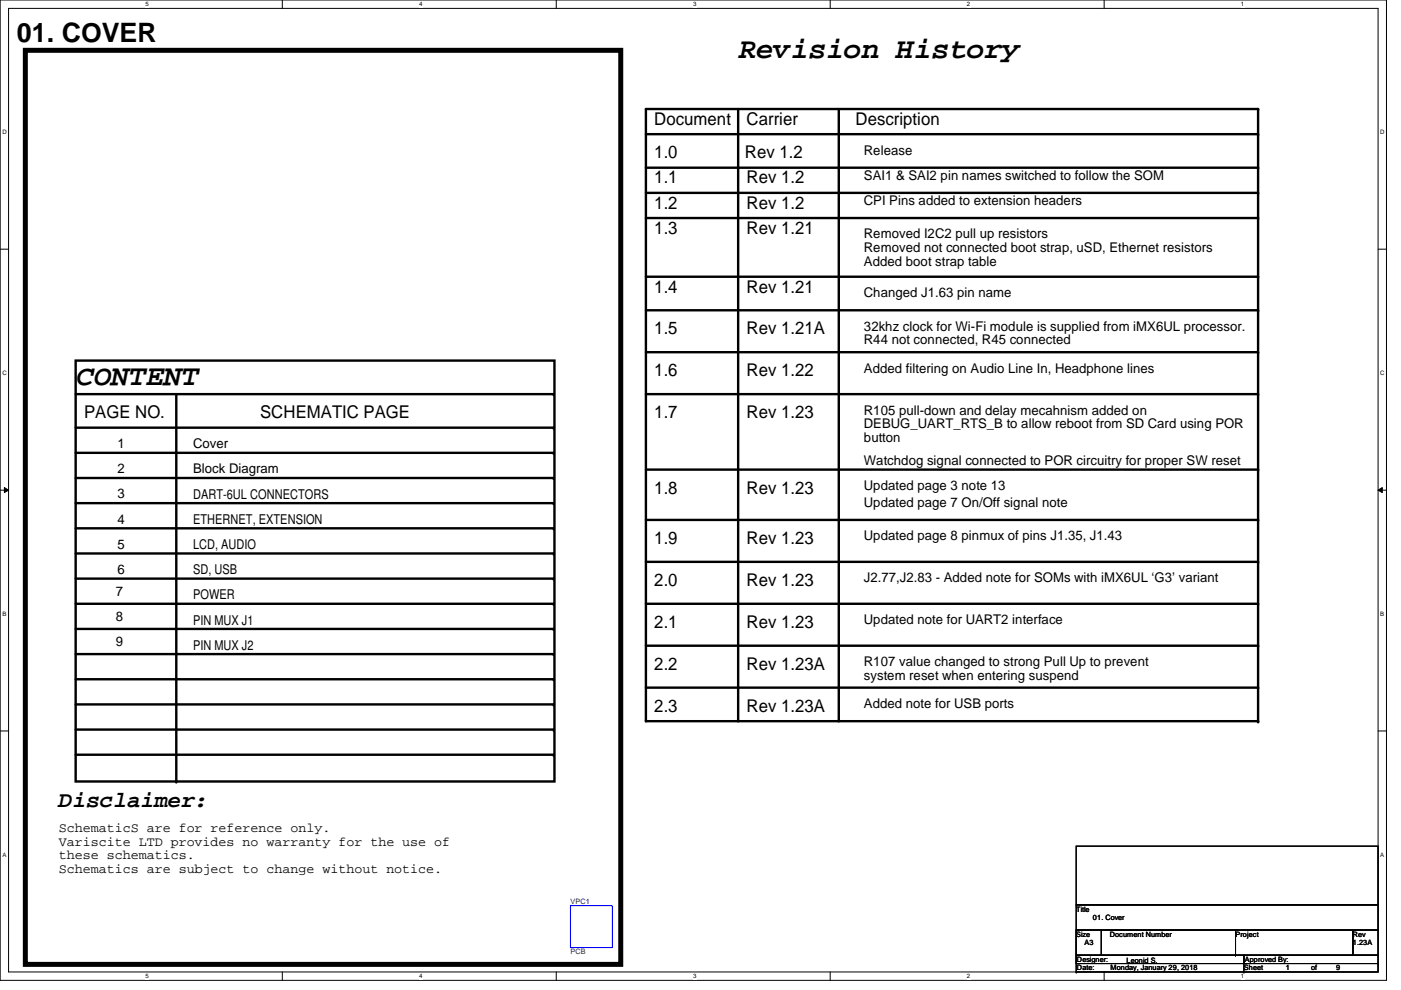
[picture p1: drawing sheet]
<svg xmlns="http://www.w3.org/2000/svg" width="297mm" height="210mm" viewBox="0 0 297 210" stroke-linecap="round" stroke-linejoin="round" font-family="sans-serif">
<defs><g id="words">
<g font-size="6.2">
<text x="156.5" y="12.4">Revision History</text>
<text x="16.2" y="81.7">CONTENT</text>
</g>
<text font-size="5.7" x="3.6" y="8.8">01. COVER</text>
<text font-size="4.8" x="12.5" y="171.1">Disclaimer:</text>
<g font-size="3.7">
<text x="138.7" y="26.5">Document</text>
<text x="158.3" y="26.5">Carrier</text>
<text x="181.4" y="26.5">Description</text>
<text x="138.7" y="33.6">1.0</text>
<text x="157.9" y="33.4">Rev 1.2</text>
<text x="138.7" y="38.9">1.1</text>
<text x="158.3" y="38.9">Rev 1.2</text>
<text x="138.7" y="44.2">1.2</text>
<text x="158.3" y="44.2">Rev 1.2</text>
<text x="138.7" y="49.6">1.3</text>
<text x="158.3" y="49.6">Rev 1.21</text>
<text x="138.7" y="62">1.4</text>
<text x="158.3" y="62">Rev 1.21</text>
<text x="138.7" y="70.9">1.5</text>
<text x="158.3" y="70.9">Rev 1.21A</text>
<text x="138.7" y="79.8">1.6</text>
<text x="158.3" y="79.8">Rev 1.22</text>
<text x="17.8" y="88.7">PAGE NO.</text>
<text x="55.2" y="88.7">SCHEMATIC PAGE</text>
<text x="138.7" y="88.7">1.7</text>
<text x="158.3" y="88.7">Rev 1.23</text>
<text x="138.7" y="104.7">1.8</text>
<text x="158.3" y="104.7">Rev 1.23</text>
<text x="138.7" y="115.4">1.9</text>
<text x="158.3" y="115.4">Rev 1.23</text>
<text x="138.7" y="124.2">2.0</text>
<text x="158.3" y="124.2">Rev 1.23</text>
<text x="138.7" y="133.1">2.1</text>
<text x="158.3" y="133.1">Rev 1.23</text>
<text x="138.7" y="142">2.2</text>
<text x="158.3" y="142">Rev 1.23A</text>
<text x="138.7" y="150.9">2.3</text>
<text x="158.3" y="150.9">Rev 1.23A</text>
</g>
<g font-size="2.8">
<text x="183.2" y="32.8">Release</text>
<text x="183.2" y="38.1">SAI1 &amp; SAI2 pin names switched to follow the SOM</text>
<text x="183.2" y="43.4">CPI Pins added to extension headers</text>
<text x="183.2" y="50.5">Removed I2C2 pull up resistors</text>
<text x="183.2" y="53.5">Removed not connected boot strap, uSD, Ethernet resistors</text>
<text x="183.2" y="56.4">Added boot strap table</text>
<text x="183.2" y="63">Changed J1.63 pin name</text>
<text x="183.2" y="70.1">32khz clock for Wi-Fi module is supplied from iMX6UL processor.</text>
<text x="183.2" y="73">R44 not connected, R45 connected</text>
<text x="183.2" y="79">Added filtering on Audio Line In, Headphone lines</text>
<text x="183.2" y="87.9">R105 pull-down and delay mecahnism added on</text>
<text x="24.9" y="95">1</text>
<text x="40.9" y="95">Cover</text>
<text x="183.2" y="90.8">DEBUG_UART_RTS_B to allow reboot from SD Card using POR</text>
<text x="183.2" y="93.7">button</text>
<text x="24.9" y="100.3">2</text>
<text x="40.9" y="100.3">Block Diagram</text>
<text x="183.2" y="98.6">Watchdog signal connected to POR circuitry for proper SW reset</text>
<text x="24.9" y="105.7">3</text>
<text x="40.9" y="105.7">DART-6UL CONNECTORS</text>
<text x="183.2" y="103.9">Updated page 3 note 13</text>
<text x="183.2" y="107.4">Updated page 7 On/Off signal note</text>
<text x="24.9" y="111">4</text>
<text x="40.9" y="111.1">ETHERNET, EXTENSION</text>
<text x="24.9" y="116.3">5</text>
<text x="40.9" y="116.4">LCD, AUDIO</text>
<text x="183.2" y="114.6">Updated page 8 pinmux of pins J1.35, J1.43</text>
<text x="24.9" y="121.7">6</text>
<text x="40.9" y="121.8">SD, USB</text>
<text x="183.2" y="123.4">J2.77,J2.83 - Added note for SOMs with iMX6UL ‘G3’ variant</text>
<text x="24.6" y="126.3">7</text>
<text x="24.6" y="131.6">8</text>
<text x="40.9" y="127.1">POWER</text>
<text x="24.6" y="136.9">9</text>
<text x="40.9" y="132.4">PIN MUX J1</text>
<text x="40.9" y="137.8">PIN MUX J2</text>
<text x="183.2" y="132.3">Updated note for UART2 interface</text>
<text x="183.2" y="141.2">R107 value changed to strong Pull Up to prevent</text>
<text x="183.2" y="144.1">system reset when entering suspend</text>
<text x="183.2" y="150.1">Added note for USB ports</text>
<text x="12.5" y="176.5">SchematicS are for reference only.</text>
<text x="12.5" y="179.3">Variscite LTD provides no warranty for the use of</text>
<text x="12.5" y="182.2">these schematics.</text>
<text x="12.5" y="185">Schematics are subject to change without notice.</text>
</g>
<g font-size="1.6" fill="#000080">
<text x="120.9" y="191.7">VPC1</text>
<text x="120.9" y="202.4">PCB</text>
</g>
<g font-size="1.6">
<text x="228.2" y="193.3">Title</text>
<text x="231.7" y="195.1">01. Cover</text>
<text x="228.2" y="198.6">Size</text>
<text x="228.3" y="204">Designer:</text>
<text x="230" y="200.4">A3</text>
<text x="235.3" y="198.6">Document Number</text>
<text x="262" y="198.6">Project</text>
<text x="263.9" y="204">Approved By:</text>
<text x="286.8" y="198.6">Rev</text>
<text x="286.8" y="200.4">1.23A</text>
<text x="228.3" y="205.7">Date:</text>
<text x="235.5" y="205.7">Monday, January 29, 2018</text>
<text x="238.8" y="204.1">Leonid S.</text>
<text x="263.7" y="205.7">Sheet</text>
<text x="272.6" y="205.7">1</text>
<text x="278" y="205.7">of</text>
<text x="283.3" y="205.7">9</text>
</g>
<g font-size="1.3">
<text x="30.8" y="1.3">5</text>
<text x="88.9" y="1.3">4</text>
<text x="146.9" y="1.3">3</text>
<text x="205" y="1.3">2</text>
<text x="263.1" y="1.3">1</text>
<text x=".5" y="28.4">D</text>
<text x="292.6" y="28.4">D</text>
<text x=".5" y="79.5">C</text>
<text x="292.6" y="79.5">C</text>
<text x=".5" y="130.6">B</text>
<text x="292.6" y="130.6">B</text>
<text x=".5" y="181.7">A</text>
<text x="292.6" y="181.7">A</text>
<text x="30.8" y="207.4">5</text>
<text x="88.9" y="207.4">4</text>
<text x="146.9" y="207.4">3</text>
<text x="205" y="207.4">2</text>
<text x="263.1" y="207.4">1</text>
</g>
</g></defs>
<path d="M0 0h294v207.9h-294zM1.8 1.8h290.4v204.3h-290.4z" fill="none" stroke="#000" stroke-width=".21"/>
<g fill="#fff">
<path d="M30.8 .2h.7v1.4h-.7z"/>
<path d="M30.8 206.2h.7v1.4h-.7z"/>
</g>
<path d="M59.9 0v1.8M59.9 206.1v1.8" fill="none" stroke="#000" stroke-width=".21"/>
<g fill="#fff">
<path d="M88.9 .2h.6v1.4h-.6z"/>
<path d="M88.9 206.2h.6v1.4h-.6z"/>
</g>
<path d="M117.9 0v1.8M117.9 206.1v1.8" fill="none" stroke="#000" stroke-width=".21"/>
<g fill="#fff">
<path d="M146.9 .2h.7v1.4h-.7z"/>
<path d="M146.9 206.2h.7v1.4h-.7z"/>
</g>
<path d="M176 0v1.8M176 206.1v1.8" fill="none" stroke="#000" stroke-width=".21"/>
<g fill="#fff">
<path d="M205 .2h.7v1.4h-.7z"/>
<path d="M205 206.2h.7v1.4h-.7z"/>
</g>
<path d="M234.1 0v1.8M234.1 206.1v1.8" fill="none" stroke="#000" stroke-width=".21"/>
<g fill="#fff">
<path d="M263.1 .2h.7v1.4h-.7z"/>
<path d="M263.1 206.2h.7v1.4h-.7z"/>
<path d="M.5 27.3h.9v1.4h-.9z"/>
<path d="M292.6 27.3h.9v1.4h-.9z"/>
<path d="M.5 78.4h.9v1.4h-.9z"/>
<path d="M292.6 78.4h.9v1.4h-.9z"/>
</g>
<path d="M0 52.8h1.8M292.2 52.8h1.8" fill="none" stroke="#000" stroke-width=".21"/>
<g fill="#fff">
<path d="M.5 129.5h.8v1.4h-.8z"/>
<path d="M292.6 129.5h.9v1.4h-.9z"/>
</g>
<path d="M0 103.9h1.8M.9 103.4l.9 .5-.9 .5zM292.2 103.9l.9-.5v1zM292.2 103.9h1.8" fill="none" stroke="#000" stroke-width=".21"/>
<path d="M.9 103.4l.9 .5-.9 .5zM292.2 103.9l.9-.5v1z" fill="#000"/>
<g fill="#fff">
<path d="M.5 180.5h.8v1.4h-.8z"/>
<path d="M292.6 180.5h.9v1.4h-.9z"/>
</g>
<g fill="none" stroke="#000" stroke-width=".21">
<path d="M0 155h1.8M292.2 155h1.8M228.2 179.4h64v12.5h-64zM228.2 191.9h64v5.3h-64zM228.2 197.2h5.3v5.3h-5.3zM228.2 197.2v8.9M233.5 197.2h53.3v5.3h-53.3zM262 197.2v5.3M286.8 197.2h5.4v5.3h-5.4zM228.2 202.5h35.5v1.8h-35.5zM228.2 206.1h.1M228.2 206.1h35.5"/>
<path d="M262 202.5h.1M263.7 202.5h28.5v3.6h-28.5zM263.7 206.1h.1M263.7 204.3h28.5M292.2 204.3h.1"/>
</g>
<g fill="none" stroke="#000" stroke-width=".51">
<path d="M136.9 28.4h129.8M136.9 35.6h129.8M156.5 23.1v129.6M177.8 23.1v129.6M136.9 40.9h129.8M136.9 46.2h129.8M136.9 58.7h129.8M16 76.5h101.6v89.2h-101.6zM136.9 65.8h129.8M136.9 74.7h129.8M16 83.6h101.4M16 90.7h101.4"/>
<path d="M16 96h101.4M37.4 83.6v82.1M136.9 83.6h129.8M136.9 99.6h129.8M16 101.3h101.4M16 106.7h101.4M16 112h101.4M16 117.3h101.4M136.9 110.2h129.8M136.9 119.1h129.8M16 122.7h101.4M16 128h101.4"/>
<path d="M16 138.7h101.4M16 133.3h101.4M136.9 128h129.8M136.9 136.9h129.8M16 144h101.4M16 149.4h101.4M16 154.7h101.4M136.9 152.7v-129.6h129.8v129.8h-129.8M136.9 145.8h129.8M16 160h101.4"/>
</g>
<g fill="#000">
<circle cx="266.7" cy="23.1" r=".25"/>
<circle cx="266.7" cy="28.4" r=".25"/>
<circle cx="266.7" cy="35.6" r=".25"/>
<circle cx="266.7" cy="58.7" r=".25"/>
<circle cx="266.7" cy="40.9" r=".25"/>
<circle cx="266.7" cy="46.2" r=".25"/>
<circle cx="266.7" cy="65.8" r=".25"/>
<circle cx="266.7" cy="74.7" r=".25"/>
<circle cx="117.4" cy="83.6" r=".25"/>
<circle cx="117.4" cy="90.7" r=".25"/>
<circle cx="117.4" cy="96" r=".25"/>
<circle cx="266.7" cy="83.6" r=".25"/>
<circle cx="266.7" cy="99.6" r=".25"/>
<circle cx="117.4" cy="101.3" r=".25"/>
<circle cx="117.4" cy="112" r=".25"/>
<circle cx="117.4" cy="106.7" r=".25"/>
<circle cx="117.4" cy="117.3" r=".25"/>
<circle cx="266.7" cy="110.2" r=".25"/>
<circle cx="266.7" cy="119.1" r=".25"/>
<circle cx="117.4" cy="128" r=".25"/>
<circle cx="117.4" cy="138.7" r=".25"/>
<circle cx="117.4" cy="122.7" r=".25"/>
<circle cx="117.4" cy="133.3" r=".25"/>
<circle cx="266.7" cy="128" r=".25"/>
<circle cx="266.7" cy="136.9" r=".25"/>
<circle cx="117.4" cy="149.4" r=".25"/>
<circle cx="117.4" cy="154.7" r=".25"/>
<circle cx="117.4" cy="144" r=".25"/>
<circle cx="136.9" cy="152.7" r=".25"/>
<circle cx="156.5" cy="152.7" r=".25"/>
<circle cx="177.8" cy="152.7" r=".25"/>
<circle cx="266.7" cy="152.9" r=".25"/>
<circle cx="266.7" cy="145.8" r=".25"/>
<circle cx="37.4" cy="165.7" r=".25"/>
<circle cx="117.4" cy="160" r=".25"/>
</g>
<path d="M5.4 10.7h126.2v193.8h-126.2z" fill="none" stroke="#000" stroke-width="1.1"/>
<path d="M120.9 192h8.9v8.9h-8.9z" fill="none" stroke="#00f" stroke-width=".21"/>
<use href="#words"/>
</svg>
